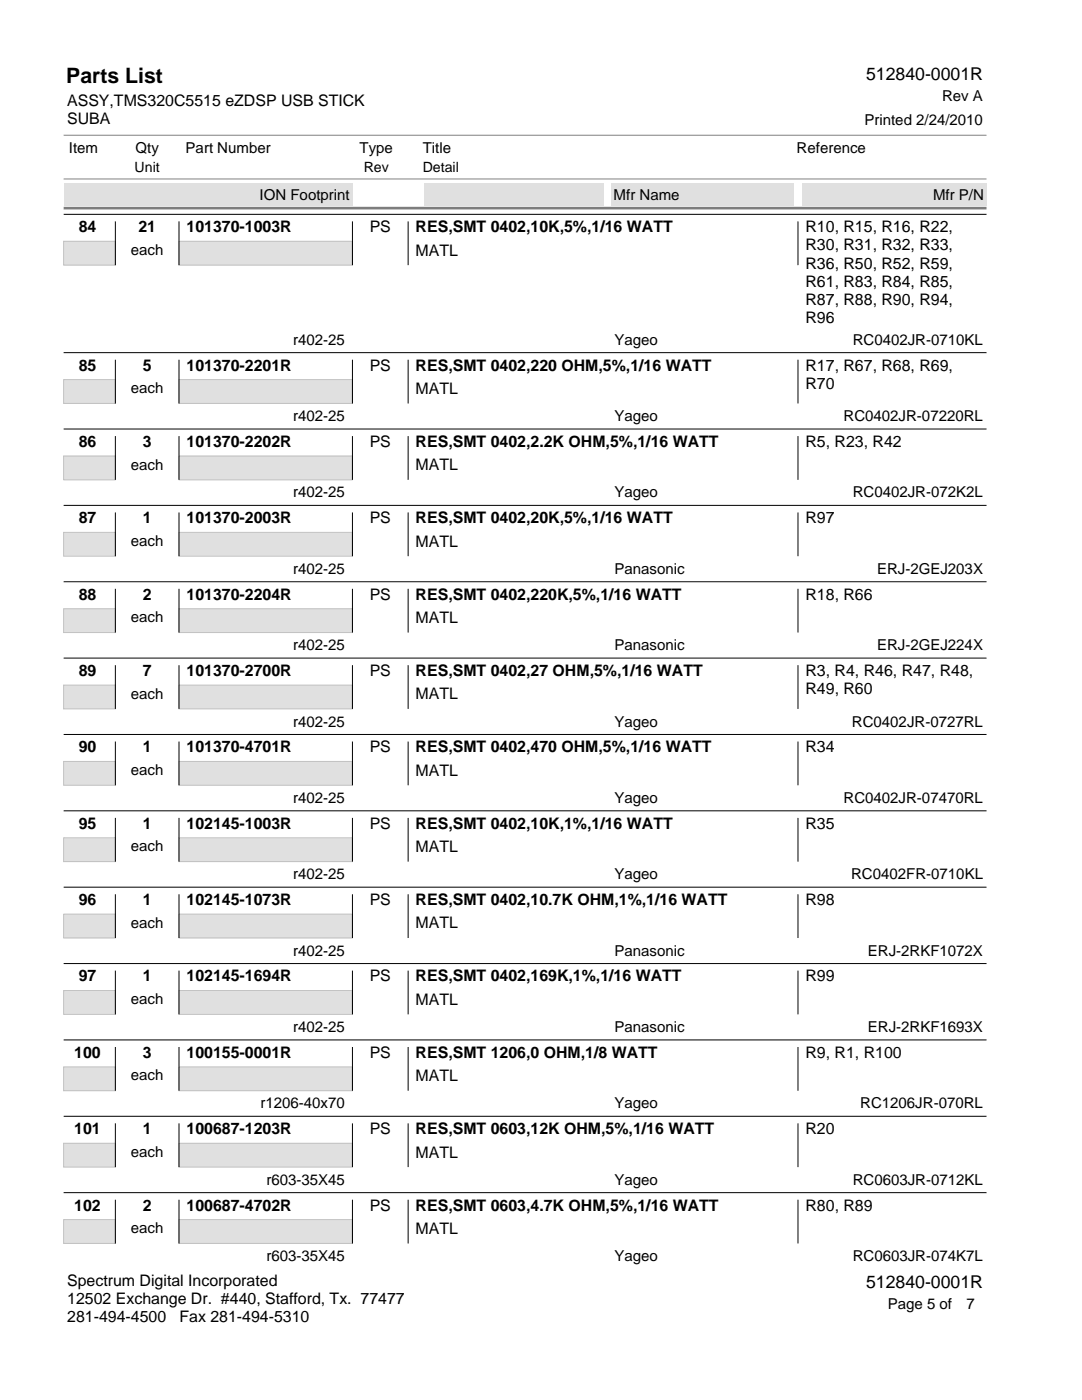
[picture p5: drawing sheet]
<svg xmlns="http://www.w3.org/2000/svg" width="216mm" height="279mm" viewBox="0 0 216 279" stroke-linecap="round" stroke-linejoin="round" font-family="sans-serif">
<defs><g id="words">
<text font-size="4.2" x="13.2" y="16.5">Parts List</text>
<g font-size="3.5">
<text x="172.8" y="15.9">512840-0001R</text>
<text x="172.8" y="257">512840-0001R</text>
</g>
<g font-size="3.2">
<text x="13.4" y="21.1">ASSY,TMS320C5515 eZDSP USB STICK</text>
<text x="13.4" y="24.7">SUBA</text>
<text x="15.7" y="46.3">84</text>
<text x="27.6" y="46.3">21</text>
<text x="37.2" y="46.3">101370-1003R</text>
<text x="73.8" y="46.3">PS</text>
<text x="82.9" y="46.3">RES,SMT 0402,10K,5%,1/16 WATT</text>
<text x="160.7" y="46.3">R10, R15, R16, R22,</text>
<text x="82.9" y="51">MATL</text>
<text x="160.7" y="50">R30, R31, R32, R33,</text>
<text x="160.7" y="53.6">R36, R50, R52, R59,</text>
<text x="160.7" y="57.2">R61, R83, R84, R85,</text>
<text x="160.7" y="60.9">R87, R88, R90, R94,</text>
<text x="160.7" y="64.5">R96</text>
<text x="15.7" y="73.9">85</text>
<text x="28.5" y="73.9">5</text>
<text x="37.2" y="73.9">101370-2201R</text>
<text x="73.8" y="73.9">PS</text>
<text x="82.9" y="73.9">RES,SMT 0402,220 OHM,5%,1/16 WATT</text>
<text x="160.7" y="73.9">R17, R67, R68, R69,</text>
<text x="160.7" y="77.6">R70</text>
<text x="82.9" y="78.6">MATL</text>
<text x="15.7" y="89.2">86</text>
<text x="28.5" y="89.2">3</text>
<text x="37.2" y="89.2">101370-2202R</text>
<text x="73.8" y="89.2">PS</text>
<text x="82.9" y="89.2">RES,SMT 0402,2.2K OHM,5%,1/16 WATT</text>
<text x="160.7" y="89.2">R5, R23, R42</text>
<text x="82.9" y="93.9">MATL</text>
<text x="15.7" y="104.4">87</text>
<text x="28.5" y="104.4">1</text>
<text x="37.2" y="104.4">101370-2003R</text>
<text x="73.8" y="104.4">PS</text>
<text x="82.9" y="104.4">RES,SMT 0402,20K,5%,1/16 WATT</text>
<text x="160.7" y="104.4">R97</text>
<text x="82.9" y="109.1">MATL</text>
<text x="15.7" y="119.7">88</text>
<text x="28.5" y="119.7">2</text>
<text x="37.2" y="119.7">101370-2204R</text>
<text x="73.8" y="119.7">PS</text>
<text x="82.9" y="119.7">RES,SMT 0402,220K,5%,1/16 WATT</text>
<text x="160.7" y="119.7">R18, R66</text>
<text x="82.9" y="124.3">MATL</text>
<text x="15.7" y="134.9">89</text>
<text x="28.5" y="134.9">7</text>
<text x="37.2" y="134.9">101370-2700R</text>
<text x="73.8" y="134.9">PS</text>
<text x="82.9" y="134.9">RES,SMT 0402,27 OHM,5%,1/16 WATT</text>
<text x="160.7" y="134.9">R3, R4, R46, R47, R48,</text>
<text x="82.9" y="139.6">MATL</text>
<text x="160.7" y="138.5">R49, R60</text>
<text x="15.7" y="150.1">90</text>
<text x="28.5" y="150.1">1</text>
<text x="37.2" y="150.1">101370-4701R</text>
<text x="73.8" y="150.1">PS</text>
<text x="82.9" y="150.1">RES,SMT 0402,470 OHM,5%,1/16 WATT</text>
<text x="82.9" y="154.8">MATL</text>
<text x="160.7" y="150.1">R34</text>
<text x="15.7" y="165.4">95</text>
<text x="28.5" y="165.4">1</text>
<text x="37.2" y="165.4">102145-1003R</text>
<text x="73.8" y="165.4">PS</text>
<text x="82.9" y="165.4">RES,SMT 0402,10K,1%,1/16 WATT</text>
<text x="160.7" y="165.4">R35</text>
<text x="82.9" y="170.1">MATL</text>
<text x="15.7" y="180.6">96</text>
<text x="28.5" y="180.6">1</text>
<text x="37.2" y="180.6">102145-1073R</text>
<text x="73.8" y="180.6">PS</text>
<text x="82.9" y="180.6">RES,SMT 0402,10.7K OHM,1%,1/16 WATT</text>
<text x="82.9" y="185.3">MATL</text>
<text x="160.7" y="180.6">R98</text>
<text x="15.7" y="195.9">97</text>
<text x="28.5" y="195.9">1</text>
<text x="37.2" y="195.9">102145-1694R</text>
<text x="73.8" y="195.9">PS</text>
<text x="82.9" y="195.9">RES,SMT 0402,169K,1%,1/16 WATT</text>
<text x="160.7" y="195.9">R99</text>
<text x="82.9" y="200.5">MATL</text>
<text x="14.8" y="211.1">100</text>
<text x="28.5" y="211.1">3</text>
<text x="37.2" y="211.1">100155-0001R</text>
<text x="73.8" y="211.1">PS</text>
<text x="82.9" y="211.1">RES,SMT 1206,0 OHM,1/8 WATT</text>
<text x="82.9" y="215.8">MATL</text>
<text x="160.7" y="211.1">R9, R1, R100</text>
<text x="14.8" y="226.3">101</text>
<text x="28.5" y="226.3">1</text>
<text x="37.2" y="226.3">100687-1203R</text>
<text x="73.8" y="226.3">PS</text>
<text x="82.9" y="226.3">RES,SMT 0603,12K OHM,5%,1/16 WATT</text>
<text x="160.7" y="226.3">R20</text>
<text x="82.9" y="231">MATL</text>
<text x="14.8" y="241.6">102</text>
<text x="28.5" y="241.6">2</text>
<text x="37.2" y="241.6">100687-4702R</text>
<text x="73.8" y="241.6">PS</text>
<text x="82.9" y="241.6">RES,SMT 0603,4.7K OHM,5%,1/16 WATT</text>
<text x="160.7" y="241.6">R80, R89</text>
<text x="82.9" y="246.3">MATL</text>
<text x="13.4" y="256.7">Spectrum Digital Incorporated</text>
<text x="13.4" y="260.3">12502 Exchange Dr. #440, Stafford, Tx. 77477</text>
<text x="13.4" y="263.9">281-494-4500</text>
<text x="35.8" y="263.9">Fax 281-494-5310</text>
</g>
<g font-size="3">
<text x="188" y="20.2">Rev A</text>
<text x="172.5" y="24.9">Printed 2/24/2010</text>
<text x="13.8" y="30.5">Item</text>
<text x="27" y="30.5">Qty</text>
<text x="37" y="30.5">Part Number</text>
<text x="71.8" y="30.5">Type</text>
<text x="84.3" y="30.5">Title</text>
<text x="159" y="30.5">Reference</text>
<text x="51.8" y="39.9">ION Footprint</text>
<text x="122.4" y="39.9">Mfr Name</text>
<text x="186.2" y="39.9">Mfr P/N</text>
<text x="26.1" y="50.9">each</text>
<text x="58.5" y="68.8">r402-25</text>
<text x="122.6" y="68.8">Yageo</text>
<text x="170.1" y="68.8">RC0402JR-0710KL</text>
<text x="26.1" y="78.5">each</text>
<text x="58.5" y="84">r402-25</text>
<text x="122.6" y="84">Yageo</text>
<text x="168.3" y="84">RC0402JR-07220RL</text>
<text x="26.1" y="93.7">each</text>
<text x="58.5" y="99.3">r402-25</text>
<text x="122.6" y="99.3">Yageo</text>
<text x="170.1" y="99.3">RC0402JR-072K2L</text>
<text x="26.1" y="109">each</text>
<text x="58.5" y="114.5">r402-25</text>
<text x="122.6" y="114.5">Panasonic</text>
<text x="175" y="114.5">ERJ-2GEJ203X</text>
<text x="26.1" y="124.2">each</text>
<text x="58.5" y="129.8">r402-25</text>
<text x="122.6" y="129.8">Panasonic</text>
<text x="175" y="129.8">ERJ-2GEJ224X</text>
<text x="26.1" y="139.4">each</text>
<text x="58.5" y="145">r402-25</text>
<text x="122.6" y="145">Yageo</text>
<text x="170" y="145">RC0402JR-0727RL</text>
<text x="26.1" y="154.7">each</text>
<text x="58.5" y="160.2">r402-25</text>
<text x="122.6" y="160.2">Yageo</text>
<text x="168.3" y="160.2">RC0402JR-07470RL</text>
<text x="26.1" y="169.9">each</text>
<text x="58.5" y="175.5">r402-25</text>
<text x="122.6" y="175.5">Yageo</text>
<text x="169.8" y="175.5">RC0402FR-0710KL</text>
<text x="26.1" y="185.2">each</text>
<text x="58.5" y="190.7">r402-25</text>
<text x="122.6" y="190.7">Panasonic</text>
<text x="173.2" y="190.7">ERJ-2RKF1072X</text>
<text x="26.1" y="200.4">each</text>
<text x="58.5" y="206">r402-25</text>
<text x="122.6" y="206">Panasonic</text>
<text x="173.2" y="206">ERJ-2RKF1693X</text>
<text x="26.1" y="215.6">each</text>
<text x="52" y="221.2">r1206-40x70</text>
<text x="122.6" y="221.2">Yageo</text>
<text x="171.6" y="221.2">RC1206JR-070RL</text>
<text x="26.1" y="230.9">each</text>
<text x="53.1" y="236.4">r603-35X45</text>
<text x="122.6" y="236.4">Yageo</text>
<text x="170.1" y="236.4">RC0603JR-0712KL</text>
<text x="26.1" y="246.1">each</text>
<text x="53.1" y="251.7">r603-35X45</text>
<text x="122.6" y="251.7">Yageo</text>
<text x="170.1" y="251.7">RC0603JR-074K7L</text>
<text x="177.1" y="261.3">Page 5 of</text>
<text x="192.8" y="261.3">7</text>
</g>
<g font-size="2.8">
<text x="26.9" y="34.3">Unit</text>
<text x="72.6" y="34.3">Rev</text>
<text x="84.3" y="34.3">Detail</text>
</g>
</g></defs>
<path d="M12.7 48.2h10.3v4.7h-10.3z" fill="#e0e0e0"/>
<path d="M12.7 48.2h10.3v4.7h-10.3z" fill="none" stroke="#c0c0c0" stroke-width=".2"/>
<path d="M35.7 48.2h34.6v4.7h-34.6z" fill="#e0e0e0"/>
<path d="M35.7 48.2h34.6v4.7h-34.6z" fill="none" stroke="#c0c0c0" stroke-width=".2"/>
<path d="M12.7 42.8h184.1M23 44.2v8.7M35.7 44.2v8.7M70.3 44.2v8.7M81.4 44.2v8.7M159.2 44.2v8.7" fill="none" stroke="#000" stroke-width=".2"/>
<path d="M12.7 75.8h10.3v4.7h-10.3z" fill="#e0e0e0"/>
<path d="M12.7 75.8h10.3v4.7h-10.3z" fill="none" stroke="#c0c0c0" stroke-width=".2"/>
<path d="M35.7 75.8h34.6v4.7h-34.6z" fill="#e0e0e0"/>
<path d="M35.7 75.8h34.6v4.7h-34.6z" fill="none" stroke="#c0c0c0" stroke-width=".2"/>
<path d="M12.7 70.4h184.1M23 71.8v8.7M35.7 71.8v8.7M70.3 71.8v8.7M81.4 71.8v8.7M159.2 71.8v8.7" fill="none" stroke="#000" stroke-width=".2"/>
<path d="M12.7 91h10.3v4.8h-10.3z" fill="#e0e0e0"/>
<path d="M12.7 91h10.3v4.8h-10.3z" fill="none" stroke="#c0c0c0" stroke-width=".2"/>
<path d="M35.7 91h34.6v4.8h-34.6z" fill="#e0e0e0"/>
<path d="M35.7 91h34.6v4.8h-34.6z" fill="none" stroke="#c0c0c0" stroke-width=".2"/>
<path d="M12.7 85.6h184.1M23 87v8.8M35.7 87v8.8M70.3 87v8.8M81.4 87v8.8M159.2 87v8.8" fill="none" stroke="#000" stroke-width=".2"/>
<path d="M12.7 106.2h10.3v4.8h-10.3z" fill="#e0e0e0"/>
<path d="M12.7 106.2h10.3v4.8h-10.3z" fill="none" stroke="#c0c0c0" stroke-width=".2"/>
<path d="M35.7 106.2h34.6v4.8h-34.6z" fill="#e0e0e0"/>
<path d="M35.7 106.2h34.6v4.8h-34.6z" fill="none" stroke="#c0c0c0" stroke-width=".2"/>
<path d="M12.7 100.9h184.1M23 102.3v8.7M35.7 102.3v8.7M70.3 102.3v8.7M81.4 102.3v8.7M159.2 102.3v8.7" fill="none" stroke="#000" stroke-width=".2"/>
<path d="M12.7 121.5h10.3v4.7h-10.3z" fill="#e0e0e0"/>
<path d="M12.7 121.5h10.3v4.7h-10.3z" fill="none" stroke="#c0c0c0" stroke-width=".2"/>
<path d="M35.7 121.5h34.6v4.7h-34.6z" fill="#e0e0e0"/>
<path d="M35.7 121.5h34.6v4.7h-34.6z" fill="none" stroke="#c0c0c0" stroke-width=".2"/>
<path d="M12.7 116.1h184.1M23 117.5v8.7M35.7 117.5v8.7M70.3 117.5v8.7M81.4 117.5v8.7M159.2 117.5v8.7" fill="none" stroke="#000" stroke-width=".2"/>
<path d="M12.7 136.7h10.3v4.8h-10.3z" fill="#e0e0e0"/>
<path d="M12.7 136.7h10.3v4.8h-10.3z" fill="none" stroke="#c0c0c0" stroke-width=".2"/>
<path d="M35.7 136.7h34.6v4.8h-34.6z" fill="#e0e0e0"/>
<path d="M35.7 136.7h34.6v4.8h-34.6z" fill="none" stroke="#c0c0c0" stroke-width=".2"/>
<path d="M12.7 131.3h184.1M23 132.8v8.7M35.7 132.8v8.7M70.3 132.8v8.7M81.4 132.8v8.7M159.2 132.8v8.7" fill="none" stroke="#000" stroke-width=".2"/>
<path d="M12.7 152h10.3v4.7h-10.3z" fill="#e0e0e0"/>
<path d="M12.7 152h10.3v4.7h-10.3z" fill="none" stroke="#c0c0c0" stroke-width=".2"/>
<path d="M35.7 152h34.6v4.7h-34.6z" fill="#e0e0e0"/>
<path d="M35.7 152h34.6v4.7h-34.6z" fill="none" stroke="#c0c0c0" stroke-width=".2"/>
<path d="M12.7 146.6h184.1M23 148v8.7M35.7 148v8.7M70.3 148v8.7M81.4 148v8.7M159.2 148v8.7" fill="none" stroke="#000" stroke-width=".2"/>
<path d="M12.7 167.2h10.3v4.8h-10.3z" fill="#e0e0e0"/>
<path d="M12.7 167.2h10.3v4.8h-10.3z" fill="none" stroke="#c0c0c0" stroke-width=".2"/>
<path d="M35.7 167.2h34.6v4.8h-34.6z" fill="#e0e0e0"/>
<path d="M35.7 167.2h34.6v4.8h-34.6z" fill="none" stroke="#c0c0c0" stroke-width=".2"/>
<path d="M12.7 161.8h184.1M23 163.2v8.8M35.7 163.2v8.8M70.3 163.2v8.8M81.4 163.2v8.8M159.2 163.2v8.8" fill="none" stroke="#000" stroke-width=".2"/>
<path d="M12.7 182.4h10.3v4.8h-10.3z" fill="#e0e0e0"/>
<path d="M12.7 182.4h10.3v4.8h-10.3z" fill="none" stroke="#c0c0c0" stroke-width=".2"/>
<path d="M35.7 182.4h34.6v4.8h-34.6z" fill="#e0e0e0"/>
<path d="M35.7 182.4h34.6v4.8h-34.6z" fill="none" stroke="#c0c0c0" stroke-width=".2"/>
<path d="M12.7 177.1h184.1M23 178.5v8.7M35.7 178.5v8.7M70.3 178.5v8.7M81.4 178.5v8.7M159.2 178.5v8.7" fill="none" stroke="#000" stroke-width=".2"/>
<path d="M12.7 197.7h10.3v4.7h-10.3z" fill="#e0e0e0"/>
<path d="M12.7 197.7h10.3v4.7h-10.3z" fill="none" stroke="#c0c0c0" stroke-width=".2"/>
<path d="M35.7 197.7h34.6v4.7h-34.6z" fill="#e0e0e0"/>
<path d="M35.7 197.7h34.6v4.7h-34.6z" fill="none" stroke="#c0c0c0" stroke-width=".2"/>
<path d="M12.7 192.3h184.1M23 193.7v8.7M35.7 193.7v8.7M70.3 193.7v8.7M81.4 193.7v8.7M159.2 193.7v8.7" fill="none" stroke="#000" stroke-width=".2"/>
<path d="M12.7 212.9h10.3v4.8h-10.3z" fill="#e0e0e0"/>
<path d="M12.7 212.9h10.3v4.8h-10.3z" fill="none" stroke="#c0c0c0" stroke-width=".2"/>
<path d="M35.7 212.9h34.6v4.8h-34.6z" fill="#e0e0e0"/>
<path d="M35.7 212.9h34.6v4.8h-34.6z" fill="none" stroke="#c0c0c0" stroke-width=".2"/>
<path d="M12.7 207.5h184.1M23 209v8.7M35.7 209v8.7M70.3 209v8.7M81.4 209v8.7M159.2 209v8.7" fill="none" stroke="#000" stroke-width=".2"/>
<path d="M12.7 228.2h10.3v4.7h-10.3z" fill="#e0e0e0"/>
<path d="M12.7 228.2h10.3v4.7h-10.3z" fill="none" stroke="#c0c0c0" stroke-width=".2"/>
<path d="M35.7 228.2h34.6v4.7h-34.6z" fill="#e0e0e0"/>
<path d="M35.7 228.2h34.6v4.7h-34.6z" fill="none" stroke="#c0c0c0" stroke-width=".2"/>
<path d="M12.7 222.8h184.1M23 224.2v8.7M35.7 224.2v8.7M70.3 224.2v8.7M81.4 224.2v8.7M159.2 224.2v8.7" fill="none" stroke="#000" stroke-width=".2"/>
<path d="M12.7 243.4h10.3v4.8h-10.3z" fill="#e0e0e0"/>
<path d="M12.7 243.4h10.3v4.8h-10.3z" fill="none" stroke="#c0c0c0" stroke-width=".2"/>
<path d="M35.7 243.4h34.6v4.8h-34.6z" fill="#e0e0e0"/>
<path d="M35.7 243.4h34.6v4.8h-34.6z" fill="none" stroke="#c0c0c0" stroke-width=".2"/>
<path d="M12.7 238h184.1M23 239.4v8.8M35.7 239.4v8.8M70.3 239.4v8.8M81.4 239.4v8.8M159.2 239.4v8.8" fill="none" stroke="#000" stroke-width=".2"/>
<path d="M12.7 41.5h184.1" fill="none" stroke="#808080" stroke-width=".53"/>
<g fill="#e0e0e0">
<path d="M12.7 36.5h57.6v4.5h-57.6z"/>
<path d="M84.6 36.5h35.7v4.5h-35.7z"/>
<path d="M121.9 36.5h36.5v4.5h-36.5z"/>
<path d="M160 36.5h36.8v4.5h-36.8z"/>
</g>
<path d="M12.7 35.7h184.1M12.7 27h184.1" fill="none" stroke="#808080" stroke-width=".2"/>
<use href="#words"/>
</svg>
